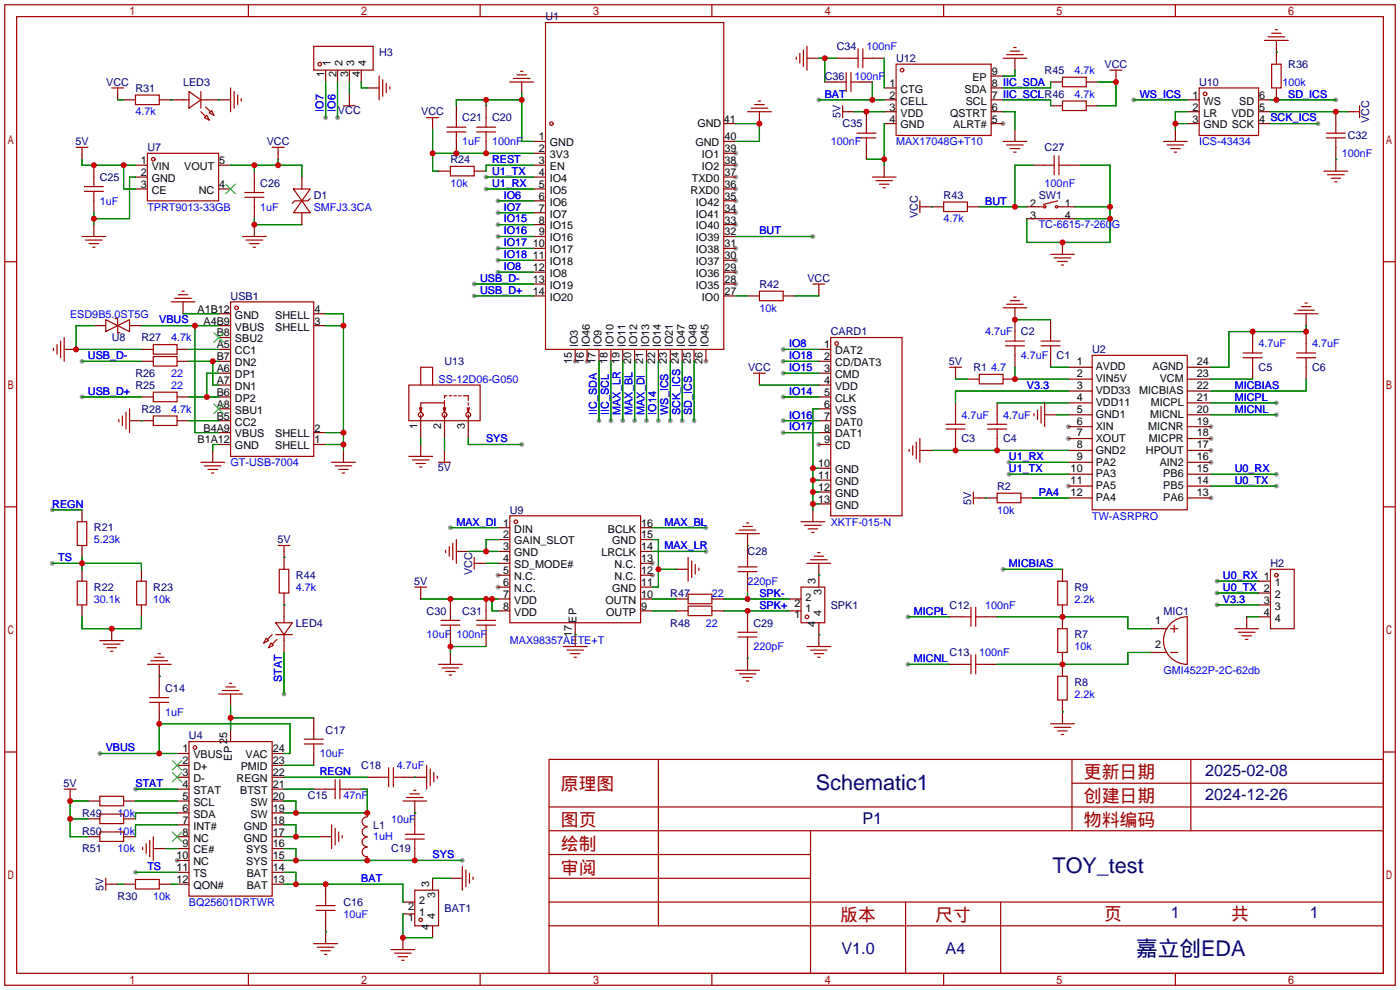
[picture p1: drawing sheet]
<svg xmlns="http://www.w3.org/2000/svg" width="299mm" height="212mm" viewBox="0 0 299 212" stroke-linecap="round" stroke-linejoin="round" font-family="sans-serif">
<defs><g id="words">
<g font-size="4.6" fill="#000080">
<text x="174.4" y="168.8">Schematic1</text>
<text x="224.9" y="186.6">TOY_test</text>
<text x="242.8" y="204.3">嘉立创EDA</text>
</g>
<g font-size="3.8" fill="#a00000">
<text x="231.6" y="166.4">更新日期</text>
<text x="119.9" y="168.9">原理图</text>
<text x="231.6" y="171.5">创建日期</text>
<text x="119.9" y="176.5">图页</text>
<text x="231.6" y="176.5">物料编码</text>
<text x="119.9" y="181.6">绘制</text>
<text x="119.9" y="186.7">审阅</text>
<text x="179.6" y="196.9">版本</text>
<text x="199.9" y="196.9">尺寸</text>
<text x="236" y="196.6">页</text>
<text x="263.1" y="196.6">共</text>
</g>
<g font-size="3.5" fill="#000080">
<text x="257.6" y="165.9">2025-02-08</text>
<text x="257.6" y="171">2024-12-26</text>
<text x="184.3" y="176">P1</text>
<text x="250.2" y="196.1">1</text>
<text x="280" y="196.1">1</text>
<text x="179.8" y="204">V1.0</text>
<text x="202.1" y="204">A4</text>
</g>
<g font-size="2.3" fill="#000080">
<text x="116.6" y="4.4">U1</text>
<text x="81" y="12">H3</text>
<text x="178.8" y="10.7">C34</text>
<text x="176.3" y="17.1">C36</text>
<text x="191.5" y="13.3">U12</text>
<text x="223.3" y="15.8">R45</text>
<text x="236.1" y="14.5">VCC</text>
<text x="275.3" y="14.5">R36</text>
<text x="22.7" y="18.3">VCC</text>
<text x="29" y="19.6">R31</text>
<text x="39.1" y="18.3">LED3</text>
<text x="256.3" y="18.3">U10</text>
<text x="72.2" y="24.5">VCC</text>
<text x="90" y="24.7">VCC</text>
<text x="98.8" y="26">C21</text>
<text x="105.2" y="26">C20</text>
<text x="179.6" y="25.3" transform="rotate(-90 179.6 25.3)">5V</text>
<text x="180.1" y="27.2">C35</text>
<text x="288" y="29.8">C32</text>
<text x="292.7" y="26.3" transform="rotate(-90 292.7 26.3)">VCC</text>
<text x="16.1" y="31">5V</text>
<text x="31.5" y="32.3">U7</text>
<text x="57" y="31">VCC</text>
<text x="96.3" y="34.8">R24</text>
<text x="223.3" y="32.3">C27</text>
<text x="21.3" y="38.7">C25</text>
<text x="55.6" y="39.9">C26</text>
<text x="67.1" y="42.5">D1</text>
<text x="196.1" y="46.6" transform="rotate(-90 196.1 46.6)">VCC</text>
<text x="201.7" y="42.5">R43</text>
<text x="222" y="42.5">SW1</text>
<text x="49.3" y="64.1">USB1</text>
<text x="162.3" y="61.5">R42</text>
<text x="172.6" y="60.2">VCC</text>
<text x="177.5" y="71.7">CARD1</text>
<text x="218.2" y="71.7">C2</text>
<text x="23.9" y="72.9">U8</text>
<text x="30.2" y="72.9">R27</text>
<text x="225.8" y="76.8">C1</text>
<text x="233.4" y="75.5">U2</text>
<text x="29" y="83.1">R25</text>
<text x="29" y="80.6">R26</text>
<text x="95" y="78">U13</text>
<text x="159.9" y="79.3">VCC</text>
<text x="202.8" y="78">5V</text>
<text x="208" y="79.3">R1</text>
<text x="269" y="79.3">C5</text>
<text x="280.4" y="79.3">C6</text>
<text x="30.2" y="88.2">R28</text>
<text x="205.5" y="94.5">C3</text>
<text x="214.4" y="94.5">C4</text>
<text x="93.6" y="100.7">5V</text>
<text x="207.6" y="107.8" transform="rotate(-90 207.6 107.8)">5V</text>
<text x="213.1" y="104.7">R2</text>
<text x="20.1" y="113.6">R21</text>
<text x="109" y="109.8">U9</text>
<text x="59.3" y="116.1">5V</text>
<text x="159.8" y="118.7">C28</text>
<text x="63.2" y="123.7">R44</text>
<text x="88.5" y="125">5V</text>
<text x="100.9" y="122.8" transform="rotate(-90 100.9 122.8)">VCC</text>
<text x="271.5" y="121.2">H2</text>
<text x="20.1" y="126.3">R22</text>
<text x="32.8" y="126.3">R23</text>
<text x="91.2" y="131.4">C30</text>
<text x="98.8" y="131.4">C31</text>
<text x="143.3" y="127.6">R47</text>
<text x="177.5" y="130.1">SPK1</text>
<text x="202.9" y="130.1">C12</text>
<text x="229.6" y="126.3">R9</text>
<text x="248.7" y="131.4">MIC1</text>
<text x="63.2" y="133.9">LED4</text>
<text x="143.3" y="133.9">R48</text>
<text x="161" y="133.9">C29</text>
<text x="229.6" y="136.4">R7</text>
<text x="202.9" y="140.3">C13</text>
<text x="35.3" y="147.9">C14</text>
<text x="229.6" y="146.6">R8</text>
<text x="40.4" y="158">U4</text>
<text x="69.6" y="156.8">C17</text>
<text x="77.2" y="164.4">C18</text>
<text x="13.6" y="168.2">5V</text>
<text x="65.8" y="170.7">C15</text>
<text x="17.5" y="174.5">R49</text>
<text x="17.5" y="178.4">R50</text>
<text x="79.8" y="177.1">L1</text>
<text x="17.5" y="182.2">R51</text>
<text x="83.6" y="182.2">C19</text>
<text x="22.1" y="190.4" transform="rotate(-90 22.1 190.4)">5V</text>
<text x="25.1" y="192.3">R30</text>
<text x="73.4" y="193.6">C16</text>
<text x="95" y="194.9">BAT1</text>
</g>
<g font-size="2.3" fill="#00f">
<text x="185.2" y="10.7">100nF</text>
<text x="182.6" y="17.1">100nF</text>
<text x="229.6" y="15.8">4.7k</text>
<text x="69.1" y="23.9" transform="rotate(-90 69.1 23.9)">IO7</text>
<text x="71.7" y="23.9" transform="rotate(-90 71.7 23.9)">IO6</text>
<text x="176.3" y="20.9">BAT</text>
<text x="229.6" y="20.9">4.7k</text>
<text x="243.6" y="20.9">WS_ICS</text>
<text x="274.1" y="18.3">100k</text>
<text x="275.3" y="20.9">SD_ICS</text>
<text x="29" y="24.7">4.7k</text>
<text x="98.8" y="31">1uF</text>
<text x="105.2" y="31">100nF</text>
<text x="105.2" y="34.8">REST</text>
<text x="177.5" y="31">100nF</text>
<text x="191.5" y="31">MAX17048G+T10</text>
<text x="256.3" y="31">ICS-43434</text>
<text x="286.8" y="33.6">100nF</text>
<text x="96.3" y="39.9">10k</text>
<text x="105.2" y="37.4">U1_TX</text>
<text x="105.2" y="39.9">U1_RX</text>
<text x="223.3" y="39.9">100nF</text>
<text x="21.3" y="43.7">1uF</text>
<text x="31.5" y="45">TPRT9013-33GB</text>
<text x="55.6" y="45">1uF</text>
<text x="67.1" y="45">SMFJ3.3CA</text>
<text x="107.7" y="42.5">IO6</text>
<text x="107.7" y="45">IO7</text>
<text x="107.7" y="47.5">IO15</text>
<text x="201.7" y="47.5">4.7k</text>
<text x="210.6" y="43.7">BUT</text>
<text x="107.7" y="50.1">IO16</text>
<text x="107.7" y="52.6">IO17</text>
<text x="162.3" y="50.1">BUT</text>
<text x="222" y="48.8">TC-6615-7-260G</text>
<text x="107.7" y="55.2">IO18</text>
<text x="107.7" y="57.7">IO8</text>
<text x="102.6" y="62.8">USB_D+</text>
<text x="102.6" y="60.2">USB_D-</text>
<text x="15" y="67.9">ESD9B5.0ST5G</text>
<text x="34" y="69.1">VBUS</text>
<text x="162.3" y="66.6">10k</text>
<text x="210.6" y="71.7">4.7uF</text>
<text x="18.8" y="76.8">USB_D-</text>
<text x="36.6" y="72.9">4.7k</text>
<text x="168.7" y="74.2">IO8</text>
<text x="168.7" y="76.8">IO18</text>
<text x="218.2" y="76.8">4.7uF</text>
<text x="269" y="74.2">4.7uF</text>
<text x="280.4" y="74.2">4.7uF</text>
<text x="36.6" y="83.1">22</text>
<text x="36.6" y="80.6">22</text>
<text x="93.7" y="81.8">SS-12D06-G050</text>
<text x="168.7" y="79.3">IO15</text>
<text x="211.8" y="79.3">4.7</text>
<text x="219.5" y="83.1">V3.3</text>
<text x="263.9" y="83.1">MICBIAS</text>
<text x="18.8" y="84.4">USB_D+</text>
<text x="36.6" y="88.2">4.7k</text>
<text x="127.6" y="88.6" transform="rotate(-90 127.6 88.6)">IIC_SDA</text>
<text x="130.1" y="88.6" transform="rotate(-90 130.1 88.6)">IIC_SCL</text>
<text x="132.6" y="88.6" transform="rotate(-90 132.6 88.6)">MAX_LR 19</text>
<text x="135.2" y="88.6" transform="rotate(-90 135.2 88.6)">MAX_BL</text>
<text x="137.7" y="88.6" transform="rotate(-90 137.7 88.6)">MAX_DI</text>
<text x="140.3" y="88.6" transform="rotate(-90 140.3 88.6)">IO14</text>
<text x="142.8" y="88.6" transform="rotate(-90 142.8 88.6)">WS_ICS</text>
<text x="145.3" y="88.6" transform="rotate(-90 145.3 88.6)">SCK_ICS 24</text>
<text x="147.9" y="88.6" transform="rotate(-90 147.9 88.6)">SD_ICS</text>
<text x="168.7" y="84.4">IO14</text>
<text x="168.7" y="89.5">IO16</text>
<text x="205.5" y="89.5">4.7uF</text>
<text x="214.4" y="89.5">4.7uF</text>
<text x="263.9" y="85.6">MICPL</text>
<text x="263.9" y="88.2">MICNL</text>
<text x="103.9" y="94.5">SYS</text>
<text x="168.7" y="92">IO17</text>
<text x="49.3" y="99.6">GT-USB-7004</text>
<text x="215.6" y="98.3">U1_RX</text>
<text x="215.6" y="100.9">U1_TX</text>
<text x="263.9" y="100.9">U0_RX</text>
<text x="222" y="106">PA4</text>
<text x="263.9" y="103.4">U0_TX</text>
<text x="11.2" y="108.5">REGN</text>
<text x="97.5" y="112.3">MAX_DI 1</text>
<text x="142" y="112.3">MAX_BL</text>
<text x="177.5" y="112.3">XKTF-015-N</text>
<text x="213.1" y="109.8">10k</text>
<text x="233.4" y="111">TW-ASRPRO</text>
<text x="12.4" y="119.9">TS</text>
<text x="20.1" y="116.1">5.23k</text>
<text x="142" y="117.4">MAX_LR</text>
<text x="159.8" y="125">220pF</text>
<text x="215.6" y="121.2">MICBIAS</text>
<text x="261.4" y="123.7">U0_RX 1</text>
<text x="20.1" y="128.8">30.1k</text>
<text x="32.8" y="128.8">10k</text>
<text x="63.2" y="126.3">4.7k</text>
<text x="152.1" y="127.6">22</text>
<text x="162.3" y="127.6">SPK-</text>
<text x="162.3" y="130.1">SPK+ 2</text>
<text x="195.3" y="131.4">MICPL</text>
<text x="210.6" y="130.1">100nF</text>
<text x="229.6" y="128.8">2.2k</text>
<text x="261.4" y="126.3">U0_TX 2</text>
<text x="261.4" y="128.8">V3.3</text>
<text x="91.2" y="136.4">10uF</text>
<text x="97.5" y="136.4">100nF</text>
<text x="109" y="137.7">MAX98357AETE+T</text>
<text x="150.9" y="133.9">22</text>
<text x="161" y="139">220pF</text>
<text x="195.3" y="141.5">MICNL</text>
<text x="209.3" y="140.3">100nF</text>
<text x="229.6" y="139">10k</text>
<text x="60.2" y="145.8" transform="rotate(-90 60.2 145.8)">STAT</text>
<text x="229.6" y="149.1">2.2k</text>
<text x="248.7" y="144.1">GMI4522P-2C-62db</text>
<text x="35.3" y="153">1uF</text>
<text x="22.6" y="160.6">VBUS</text>
<text x="68.3" y="161.8">10uF</text>
<text x="68.3" y="165.7">REGN</text>
<text x="84.8" y="164.4">4.7uF</text>
<text x="29" y="168.2">STAT</text>
<text x="73.4" y="170.7">47nF</text>
<text x="25.1" y="174.5">10k</text>
<text x="25.1" y="178.4">10k</text>
<text x="79.8" y="179.6">1uH</text>
<text x="83.6" y="175.8">10uF</text>
<text x="25.1" y="182.2">10k</text>
<text x="31.5" y="186">TS</text>
<text x="92.5" y="183.4">SYS</text>
<text x="77.2" y="188.5">BAT</text>
<text x="32.8" y="192.3">10k</text>
<text x="40.4" y="193.6">BQ25601DRTWR</text>
<text x="73.4" y="196.1">10uF</text>
</g>
<g font-size="2.3">
<text x="69.4" y="16.4" transform="rotate(-90 69.4 16.4)">1</text>
<text x="70.6" y="14" transform="rotate(-90 70.6 14)">1</text>
<text x="71.9" y="16.4" transform="rotate(-90 71.9 16.4)">2</text>
<text x="73.2" y="14" transform="rotate(-90 73.2 14)">2</text>
<text x="74.4" y="16.4" transform="rotate(-90 74.4 16.4)">3</text>
<text x="75.7" y="14" transform="rotate(-90 75.7 14)">3</text>
<text x="77" y="16.4" transform="rotate(-90 77 16.4)">4</text>
<text x="78.3" y="14" transform="rotate(-90 78.3 14)">4</text>
<text x="207.8" y="17.3">EP</text>
<text x="212" y="16">9</text>
<text x="190.1" y="18.6">1</text>
<text x="190.1" y="21.1">2</text>
<text x="190.1" y="23.6">3</text>
<text x="192.5" y="19.8">CTG</text>
<text x="192.5" y="22.4">CELL</text>
<text x="206.1" y="19.8">SDA</text>
<text x="206.4" y="22.4">SCL</text>
<text x="212" y="23.6">6</text>
<text x="212" y="21.1">7 IIC_SCLR46</text>
<text x="212" y="18.6">8 IIC_SDA</text>
<text x="254.9" y="21.1">1</text>
<text x="254.9" y="23.6">2</text>
<text x="257.2" y="22.4">WS</text>
<text x="264.8" y="22.4">SD</text>
<text x="269.1" y="23.6">5</text>
<text x="269.1" y="21.1">6</text>
<text x="115.2" y="30">1</text>
<text x="149" y="27.2">GND</text>
<text x="154.7" y="26.2">41</text>
<text x="154.8" y="30">40</text>
<text x="190.1" y="26.2">4</text>
<text x="192.5" y="24.9">VDD</text>
<text x="192.5" y="27.5">GND</text>
<text x="203.1" y="24.9">QSTRT</text>
<text x="203.7" y="27.5">ALRT#</text>
<text x="212" y="26.2">5</text>
<text x="254.9" y="26.2">3</text>
<text x="257.2" y="24.9">LR</text>
<text x="257.2" y="27.5">GND SCK</text>
<text x="263.2" y="24.9">VDD</text>
<text x="269.1" y="26.2">4 SCK_ICS</text>
<text x="30.1" y="35.1">1</text>
<text x="46.9" y="35.1">5</text>
<text x="115.2" y="32.5">2</text>
<text x="115.2" y="35.1">3</text>
<text x="117.5" y="31.3">GND</text>
<text x="117.5" y="33.8">3V3</text>
<text x="148.6" y="31.3">GND</text>
<text x="150" y="33.8">IO1</text>
<text x="154.8" y="35.1">38</text>
<text x="154.8" y="32.5">39</text>
<text x="30.1" y="40.2">3</text>
<text x="30.1" y="37.6">2</text>
<text x="32.4" y="41.4">CE</text>
<text x="32.4" y="38.9">GND</text>
<text x="32.4" y="36.3">VIN</text>
<text x="39.4" y="36.3">VOUT</text>
<text x="42.5" y="41.4">NC</text>
<text x="46.9" y="40.2">4</text>
<text x="115.2" y="37.6">4</text>
<text x="115.2" y="40.2">5</text>
<text x="117.5" y="36.3">EN</text>
<text x="117.5" y="38.9">IO4</text>
<text x="117.5" y="41.4">IO5</text>
<text x="147.6" y="41.4">RXD0</text>
<text x="147.8" y="38.9">TXD0</text>
<text x="150" y="36.3">IO2</text>
<text x="154.8" y="40.2">36</text>
<text x="154.8" y="37.6">37</text>
<text x="115.2" y="42.7">6</text>
<text x="115.2" y="45.2">7</text>
<text x="115.2" y="47.8">8</text>
<text x="117.5" y="44">IO6</text>
<text x="117.5" y="46.5">IO7</text>
<text x="148.7" y="46.5">IO41</text>
<text x="148.7" y="44">IO42</text>
<text x="154.8" y="47.8">33</text>
<text x="154.8" y="45.2">34</text>
<text x="154.8" y="42.7">35</text>
<text x="220.2" y="44.2">2</text>
<text x="220.2" y="46.8">3</text>
<text x="227.6" y="46.8">4</text>
<text x="227.6" y="44.2">1</text>
<text x="113.9" y="52.9">10</text>
<text x="115.2" y="50.3">9</text>
<text x="117.5" y="49">IO15</text>
<text x="117.5" y="51.6">IO16</text>
<text x="148.7" y="51.6">IO39</text>
<text x="148.7" y="49">IO40</text>
<text x="154.8" y="52.9">31</text>
<text x="154.8" y="50.3">32</text>
<text x="113.9" y="55.4">11</text>
<text x="113.9" y="57.9">12</text>
<text x="117.5" y="54.1">IO17</text>
<text x="117.5" y="56.7">IO18</text>
<text x="117.5" y="59.2">IO8</text>
<text x="148.7" y="59.2">IO36</text>
<text x="148.7" y="56.7">IO37</text>
<text x="148.7" y="54.1">IO38</text>
<text x="154.8" y="57.9">29</text>
<text x="154.8" y="55.4">30</text>
<text x="113.9" y="60.5">13</text>
<text x="113.9" y="63">14</text>
<text x="117.5" y="61.7">IO19</text>
<text x="117.5" y="64.3">IO20</text>
<text x="148.7" y="61.7">IO35</text>
<text x="150" y="64.3">IO0</text>
<text x="154.8" y="63">27</text>
<text x="154.8" y="60.5">28</text>
<text x="42.2" y="66.8">A1B12</text>
<text x="43.5" y="69.4">A4B9</text>
<text x="46.3" y="71.9">B8</text>
<text x="50.2" y="70.6">VBUS</text>
<text x="50.2" y="68.1">GND</text>
<text x="58.8" y="68.1">SHELL</text>
<text x="58.8" y="70.6">SHELL</text>
<text x="67.2" y="66.8">4</text>
<text x="67.2" y="69.4">3</text>
<text x="46.3" y="77">B7</text>
<text x="46.3" y="74.4">A5</text>
<text x="50.2" y="75.7">CC1</text>
<text x="50.2" y="73.2">SBU2</text>
<text x="122.2" y="77.9" transform="rotate(-90 122.2 77.9)">15</text>
<text x="123.5" y="74.2" transform="rotate(-90 123.5 74.2)">IO3</text>
<text x="124.8" y="77.9" transform="rotate(-90 124.8 77.9)">16</text>
<text x="126" y="74.2" transform="rotate(-90 126 74.2)">IO46</text>
<text x="127.3" y="77.9" transform="rotate(-90 127.3 77.9)">17</text>
<text x="128.6" y="74.2" transform="rotate(-90 128.6 74.2)">IO9</text>
<text x="129.8" y="77.9" transform="rotate(-90 129.8 77.9)">18</text>
<text x="131.1" y="74.2" transform="rotate(-90 131.1 74.2)">IO10</text>
<text x="133.6" y="74.2" transform="rotate(-90 133.6 74.2)">IO11</text>
<text x="134.9" y="77.9" transform="rotate(-90 134.9 77.9)">20</text>
<text x="136.2" y="74.2" transform="rotate(-90 136.2 74.2)">IO12</text>
<text x="137.5" y="77.9" transform="rotate(-90 137.5 77.9)">21</text>
<text x="138.7" y="74.2" transform="rotate(-90 138.7 74.2)">IO13</text>
<text x="140" y="77.9" transform="rotate(-90 140 77.9)">22</text>
<text x="141.3" y="74.2" transform="rotate(-90 141.3 74.2)">IO14</text>
<text x="142.5" y="77.9" transform="rotate(-90 142.5 77.9)">23</text>
<text x="143.8" y="74.2" transform="rotate(-90 143.8 74.2)">IO21</text>
<text x="146.3" y="74.2" transform="rotate(-90 146.3 74.2)">IO47</text>
<text x="147.6" y="77.9" transform="rotate(-90 147.6 77.9)">25</text>
<text x="148.9" y="74.2" transform="rotate(-90 148.9 74.2)">IO48</text>
<text x="150.2" y="77.9" transform="rotate(-90 150.2 77.9)">26</text>
<text x="151.4" y="74.2" transform="rotate(-90 151.4 74.2)">IO45</text>
<text x="176.1" y="74.4">1</text>
<text x="176.1" y="77">2</text>
<text x="178.5" y="75.7">DAT2</text>
<text x="46.3" y="82.1">A7</text>
<text x="46.3" y="79.5">A6</text>
<text x="50.2" y="83.3">DN1</text>
<text x="50.2" y="80.8">DP1</text>
<text x="50.2" y="78.3">DN2</text>
<text x="176.1" y="79.5">3</text>
<text x="176.1" y="82.1">4</text>
<text x="178.5" y="78.3">CD/DAT3</text>
<text x="178.5" y="80.8">CMD</text>
<text x="178.5" y="83.3">VDD</text>
<text x="230.1" y="78">1</text>
<text x="230.1" y="80.6">2</text>
<text x="230.1" y="83.1">3</text>
<text x="234.2" y="79.2">AVDD</text>
<text x="234.2" y="81.7">VIN5V</text>
<text x="246.3" y="79.2">AGND</text>
<text x="247.9" y="81.7">VCM</text>
<text x="255.8" y="83.1">22</text>
<text x="255.8" y="80.6">23</text>
<text x="255.8" y="78">24</text>
<text x="46.3" y="89.7">B5</text>
<text x="46.3" y="87.1">A8</text>
<text x="46.3" y="84.6">B6</text>
<text x="50.2" y="88.4">SBU1</text>
<text x="50.2" y="85.9">DP2</text>
<text x="176.1" y="84.6">5</text>
<text x="176.1" y="87.1">6</text>
<text x="176.1" y="89.7">7</text>
<text x="178.5" y="85.9">CLK</text>
<text x="178.5" y="88.4">VSS</text>
<text x="230.1" y="85.6">4</text>
<text x="230.1" y="88.2">5</text>
<text x="234.2" y="84.3">VDD33</text>
<text x="234.2" y="86.8">VDD11</text>
<text x="234.2" y="89.3">GND1</text>
<text x="243.5" y="84.3">MICBIAS</text>
<text x="245.8" y="89.3">MICNL</text>
<text x="245.9" y="86.8">MICPL</text>
<text x="255.8" y="88.2">20</text>
<text x="255.8" y="85.6">21</text>
<text x="42.2" y="94.8">B1A12</text>
<text x="43.5" y="92.2">B4A9</text>
<text x="50.2" y="93.5">VBUS</text>
<text x="50.2" y="91">CC2</text>
<text x="58.8" y="93.5">SHELL</text>
<text x="67.2" y="92.2">2</text>
<text x="67.2" y="94.8">1</text>
<text x="89.2" y="91.7" transform="rotate(-90 89.2 91.7)">1</text>
<text x="94.3" y="91.7" transform="rotate(-90 94.3 91.7)">2</text>
<text x="99.4" y="91.7" transform="rotate(-90 99.4 91.7)">3</text>
<text x="176.1" y="92.2">8</text>
<text x="176.1" y="94.8">9</text>
<text x="178.5" y="91">DAT0</text>
<text x="178.5" y="93.5">DAT1</text>
<text x="230.1" y="90.7">6</text>
<text x="230.1" y="93.3">7</text>
<text x="230.1" y="95.8">8</text>
<text x="234.2" y="91.9">XIN</text>
<text x="234.2" y="94.4">XOUT</text>
<text x="245.4" y="91.9">MICNR</text>
<text x="245.5" y="94.4">MICPR</text>
<text x="255.8" y="95.8">17</text>
<text x="255.8" y="93.3">18</text>
<text x="255.8" y="90.7">19</text>
<text x="50.2" y="96">GND</text>
<text x="58.8" y="96">SHELL</text>
<text x="174.9" y="99.8">10</text>
<text x="178.5" y="96">CD</text>
<text x="178.5" y="101.1">GND</text>
<text x="228.8" y="100.9">10</text>
<text x="230.1" y="98.3">9</text>
<text x="234.2" y="97">GND2</text>
<text x="234.2" y="99.5">PA2</text>
<text x="244.9" y="97">HPOUT</text>
<text x="247.9" y="99.5">AIN2</text>
<text x="255.8" y="100.9">15</text>
<text x="255.8" y="98.3">16</text>
<text x="174.9" y="102.4">11</text>
<text x="174.9" y="104.9">12</text>
<text x="174.9" y="107.5">13</text>
<text x="178.5" y="103.7">GND</text>
<text x="178.5" y="106.2">GND</text>
<text x="228.8" y="103.4">11</text>
<text x="228.8" y="106">12</text>
<text x="234.2" y="102">PA3</text>
<text x="234.2" y="104.6">PA5</text>
<text x="234.2" y="107.1">PA4</text>
<text x="248.6" y="107.1">PA6</text>
<text x="248.6" y="104.6">PB5</text>
<text x="248.6" y="102">PB6</text>
<text x="255.8" y="106">13</text>
<text x="255.8" y="103.4">14</text>
<text x="109.9" y="113.8">DIN</text>
<text x="129.9" y="113.8">BCLK</text>
<text x="137" y="112.5">16</text>
<text x="178.5" y="108.7">GND</text>
<text x="107.6" y="115.1">2</text>
<text x="107.6" y="117.6">3</text>
<text x="109.9" y="116.4">GAIN_SLOT</text>
<text x="109.9" y="118.9">GND</text>
<text x="128.5" y="118.9">LRCLK</text>
<text x="130.8" y="116.4">GND</text>
<text x="137" y="117.6">14</text>
<text x="137" y="115.1">15</text>
<text x="107.6" y="120.2">4</text>
<text x="107.6" y="122.7">5</text>
<text x="107.6" y="125.2">6</text>
<text x="109.9" y="121.4">SD_MODE#</text>
<text x="109.9" y="124">N.C.</text>
<text x="131.3" y="124">N.C.</text>
<text x="131.3" y="121.4">N.C.</text>
<text x="137" y="125.2">11</text>
<text x="137" y="122.7">12</text>
<text x="137" y="120.2">13</text>
<text x="174.3" y="124.9" transform="rotate(-90 174.3 124.9)">3</text>
<text x="272.5" y="125.2">1</text>
<text x="107.6" y="127.8">7</text>
<text x="107.6" y="130.3">8</text>
<text x="109.9" y="126.5">N.C.</text>
<text x="109.9" y="129.1">VDD</text>
<text x="109.9" y="131.6">VDD</text>
<text x="129.4" y="129.1">OUTN</text>
<text x="129.6" y="131.6">OUTP</text>
<text x="130.8" y="126.5">GND</text>
<text x="137" y="130.3">9</text>
<text x="137" y="127.8">10</text>
<text x="172.1" y="130.9">1</text>
<text x="172.1" y="128.4">2</text>
<text x="175.6" y="131.7" transform="rotate(-90 175.6 131.7)">4</text>
<text x="175.6" y="127.2" transform="rotate(-90 175.6 127.2)">3</text>
<text x="270.1" y="129.1">3</text>
<text x="270.1" y="131.6">4</text>
<text x="272.5" y="127.8">2</text>
<text x="272.5" y="130.3">3</text>
<text x="122.2" y="136.2" transform="rotate(-90 122.2 136.2)">17</text>
<text x="123.2" y="133.1" transform="rotate(-90 123.2 133.1)">EP</text>
<text x="169.8" y="132.2">1</text>
<text x="174.3" y="134" transform="rotate(-90 174.3 134)">4</text>
<text x="246.9" y="133.4">1</text>
<text x="272.5" y="132.9">4</text>
<text x="246.9" y="138.5">2</text>
<text x="39" y="160.8">1</text>
<text x="48.6" y="159" transform="rotate(-90 48.6 159)">25</text>
<text x="58.3" y="160.8">24</text>
<text x="39" y="163.3">2</text>
<text x="39" y="165.9">3</text>
<text x="41.3" y="162.1">VBUS</text>
<text x="41.3" y="164.6">D+</text>
<text x="41.3" y="167.2">D-</text>
<text x="49.6" y="162.6" transform="rotate(-90 49.6 162.6)">EP</text>
<text x="50.6" y="167.2">REGN</text>
<text x="51.5" y="164.6">PMID</text>
<text x="52.5" y="162.1">VAC</text>
<text x="58.3" y="165.9">22</text>
<text x="58.3" y="163.3">23</text>
<text x="39" y="168.4">4</text>
<text x="39" y="171">5</text>
<text x="39" y="173.5">6</text>
<text x="41.3" y="169.7">STAT</text>
<text x="41.3" y="172.2">SCL</text>
<text x="51.3" y="169.7">BTST</text>
<text x="53.5" y="172.2">SW</text>
<text x="58.3" y="173.5">19</text>
<text x="58.3" y="171">20</text>
<text x="58.3" y="168.4">21</text>
<text x="39" y="176">7</text>
<text x="39" y="178.6">8</text>
<text x="41.3" y="174.8">SDA</text>
<text x="41.3" y="177.3">INT#</text>
<text x="41.3" y="179.9">NC</text>
<text x="52.1" y="179.9">GND</text>
<text x="52.1" y="177.3">GND</text>
<text x="53.5" y="174.8">SW</text>
<text x="58.3" y="178.6">17</text>
<text x="58.3" y="176">18</text>
<text x="37.7" y="183.7">10</text>
<text x="39" y="181.1">9</text>
<text x="41.3" y="182.4">CE#</text>
<text x="41.3" y="184.9">NC</text>
<text x="52.6" y="184.9">SYS</text>
<text x="52.6" y="182.4">SYS</text>
<text x="58.3" y="183.7">15</text>
<text x="58.3" y="181.1">16</text>
<text x="37.7" y="186.2">11</text>
<text x="37.7" y="188.7">12</text>
<text x="41.3" y="187.5">TS</text>
<text x="41.3" y="190">QON#</text>
<text x="52.7" y="190">BAT</text>
<text x="52.7" y="187.5">BAT</text>
<text x="58.3" y="188.7">13</text>
<text x="58.3" y="186.2">14</text>
<text x="91.7" y="189.6" transform="rotate(-90 91.7 189.6)">3</text>
<text x="93" y="192" transform="rotate(-90 93 192)">3</text>
<text x="87.2" y="196.9">1</text>
<text x="87.2" y="194.4">2</text>
<text x="89.6" y="195.7">1</text>
<text x="89.6" y="193.1">2</text>
<text x="93" y="196.4" transform="rotate(-90 93 196.4)">4</text>
<text x="91.7" y="198.8" transform="rotate(-90 91.7 198.8)">4</text>
</g>
</g></defs>
<g fill="#999">
<circle cx="122.9" cy="77.2" r=".51"/>
<circle cx="125.5" cy="77.2" r=".51"/>
<circle cx="150.9" cy="77.2" r=".51"/>
<circle cx="157.2" cy="60.7" r=".51"/>
<circle cx="157.2" cy="58.2" r=".51"/>
<circle cx="157.2" cy="55.6" r=".51"/>
<circle cx="157.2" cy="53.1" r=".51"/>
<circle cx="157.2" cy="48" r=".51"/>
<circle cx="157.2" cy="45.5" r=".51"/>
<circle cx="157.2" cy="42.9" r=".51"/>
<circle cx="157.2" cy="40.4" r=".51"/>
<circle cx="157.2" cy="37.8" r=".51"/>
<circle cx="157.2" cy="35.3" r=".51"/>
<circle cx="157.2" cy="32.8" r=".51"/>
<circle cx="228.3" cy="91.2" r=".51"/>
<circle cx="228.3" cy="93.7" r=".51"/>
<circle cx="228.3" cy="103.9" r=".51"/>
<circle cx="258.8" cy="106.4" r=".51"/>
<circle cx="258.8" cy="98.8" r=".51"/>
<circle cx="258.8" cy="96.3" r=".51"/>
<circle cx="258.8" cy="93.7" r=".51"/>
<circle cx="258.8" cy="91.2" r=".51"/>
<circle cx="106.4" cy="122.9" r=".51"/>
<circle cx="106.4" cy="125.5" r=".51"/>
<circle cx="139.4" cy="122.9" r=".51"/>
<circle cx="139.4" cy="120.4" r=".51"/>
<circle cx="37.8" cy="183.9" r=".51"/>
<circle cx="214.4" cy="26.4" r=".51"/>
<circle cx="175" cy="95" r=".51"/>
<circle cx="101.3" cy="63.2" r=".51"/>
<circle cx="101.3" cy="60.7" r=".51"/>
<circle cx="133.1" cy="89.9" r=".51"/>
<circle cx="135.6" cy="89.9" r=".51"/>
<circle cx="138.2" cy="89.9" r=".51"/>
<circle cx="173.7" cy="50.5" r=".51"/>
<circle cx="103.9" cy="37.8" r=".51"/>
<circle cx="106.4" cy="42.9" r=".51"/>
<circle cx="106.4" cy="45.5" r=".51"/>
<circle cx="103.9" cy="40.4" r=".51"/>
<circle cx="285.5" cy="21.3" r=".51"/>
<circle cx="281.7" cy="26.4" r=".51"/>
<circle cx="242.3" cy="21.3" r=".51"/>
<circle cx="272.8" cy="86.1" r=".51"/>
<circle cx="272.8" cy="88.6" r=".51"/>
<circle cx="272.8" cy="101.3" r=".51"/>
<circle cx="272.8" cy="103.9" r=".51"/>
<circle cx="215.6" cy="98.8" r=".51"/>
<circle cx="215.6" cy="101.3" r=".51"/>
<circle cx="260.1" cy="124.2" r=".51"/>
<circle cx="260.1" cy="126.7" r=".51"/>
<circle cx="260.1" cy="129.3" r=".51"/>
<circle cx="194.1" cy="142" r=".51"/>
<circle cx="194.1" cy="131.8" r=".51"/>
<circle cx="214.4" cy="121.7" r=".51"/>
<circle cx="96.3" cy="112.8" r=".51"/>
<circle cx="150.9" cy="112.8" r=".51"/>
<circle cx="150.9" cy="117.9" r=".51"/>
<circle cx="21.3" cy="161" r=".51"/>
<circle cx="98.8" cy="183.9" r=".51"/>
<circle cx="29" cy="168.7" r=".51"/>
<circle cx="29" cy="186.4" r=".51"/>
<circle cx="11.2" cy="109" r=".51"/>
<circle cx="11.2" cy="120.4" r=".51"/>
<circle cx="69.6" cy="25.1" r=".51"/>
<circle cx="72.1" cy="25.1" r=".51"/>
<circle cx="106.4" cy="50.5" r=".51"/>
<circle cx="128" cy="89.9" r=".51"/>
<circle cx="130.6" cy="89.9" r=".51"/>
<circle cx="148.3" cy="89.9" r=".51"/>
<circle cx="145.8" cy="89.9" r=".51"/>
<circle cx="17.5" cy="77.2" r=".51"/>
<circle cx="17.5" cy="84.8" r=".51"/>
<circle cx="175" cy="21.3" r=".51"/>
<circle cx="167.4" cy="74.7" r=".51"/>
<circle cx="167.4" cy="77.2" r=".51"/>
<circle cx="167.4" cy="79.8" r=".51"/>
<circle cx="167.4" cy="84.8" r=".51"/>
<circle cx="167.4" cy="89.9" r=".51"/>
<circle cx="167.4" cy="92.5" r=".51"/>
<circle cx="106.4" cy="48" r=".51"/>
<circle cx="143.3" cy="89.9" r=".51"/>
<circle cx="140.7" cy="89.9" r=".51"/>
<circle cx="106.4" cy="53.1" r=".51"/>
<circle cx="106.4" cy="55.6" r=".51"/>
<circle cx="106.4" cy="58.2" r=".51"/>
<circle cx="60.7" cy="148.3" r=".51"/>
<circle cx="111.5" cy="95" r=".51"/>
</g>
<g fill="none" stroke="#a10000" stroke-width=".25">
<path d="M1 1h297.2v209.6h-297.2zM3.6 3.6h292.1v204.4h-292.1zM23.9 18.8h2.5M25.1 18.8v1.3M40.4 19.6l2.5 1.7-2.5 1.8zM42.9 19.6v3.5M49.3 18.8v5.1M50 19.6v3.5M53.1 1v2.6M67.1 9.9h12.7v5.1h-12.7zM81 16.3v5M81.8 17v3.6"/>
<path d="M82.5 17.8v2M83.3 18.5v.6M102.6 1v2.6M109 17.5h5M109.7 16.8h3.6M110.5 16h2M111.3 15.2h.5M116.6 4.8h38.1v69.9h-38.1zM152.1 1v2.6M170.2 12.2v.5M170.9 11.4v2.1M171.7 10.7v3.5"/>
<path d="M172.5 9.9v5.1M178.8 17.5h2M180.8 15.5v4.1M181.4 12.4h2M181.9 17.5h2M181.9 15.5v4.1M183.4 10.4v4.1M184.4 12.4h2M184.4 10.4v4.1M191.5 13.7h20.3v15.3h-20.3zM201.7 1v2.6M214.4 12.4h5.1"/>
<path d="M215.1 11.7h3.6M215.9 10.9h2M216.7 10.2h.5M227.1 16.5h5.1v2h-5.1zM237.2 15h2.6M238.5 15v1.3M251.2 1v2.6M256.3 18.8h12.7v10.2h-12.7zM270.3 8.6h5M271 7.9h3.6M271.8 13.7h2v5.1h-2zM271.8 7.1h2"/>
<path d="M272.5 6.3h.5M16.3 31.5h2.5M17.5 31.5v1.3M18 39.9h4.1M20.1 37.8v2.1M29 20.3h5v2.1h-5zM31.5 32.8h15.2v10.1h-15.2zM39.1 21.3h1.3M42.9 23.9l1 1M42.9 21.3h1.3M43.7 25.1l.5-.5 .5 1.1zM43.9 22.9l1.1 1"/>
<path d="M44.7 24.1l.5-.5 .5 1zM50.8 20.3v2.1M51.6 21.1v.5M54.4 39.1v2M58.2 31.5h2.5M59.4 31.5v1.3M73.4 22.6h2.5M74.7 21.3v1.3M91.2 25.1h2.5M92.5 25.1v1.3M95.5 28.2h4.1M95.5 27.2h4.1"/>
<path d="M96.3 35.6h5v2h-5zM97.5 25.1v2.1M97.5 28.2v2M101.9 28.2h4M101.9 27.2h4M103.9 25.1v2.1M103.9 28.2v2M159.8 23.9h5M160.5 23.1h3.6M161.3 22.4h2M162.1 21.6h.5M180.1 23.9h1.3"/>
<path d="M180.1 22.6v2.5M183.1 28.4h4.1M183.1 29.5h4.1M185.2 26.4v2M185.2 29.5v2M186.4 37.8h5.1M187.2 38.6h3.6M188 39.4h2M214.4 30.2h5.1M215.1 31h3.6M215.9 31.8h2M216.7 32.5h.5"/>
<path d="M223.3 35.3h2M225.3 33.3v4M226.3 33.3v4M226.3 35.3h2M227.1 21.6h5.1v2h-5.1zM248.7 30.2h5M249.4 31h3.6M250.2 31.8h2M251 32.5h.5M283 36.6h5M283.5 28.4h4M283.5 29.5h4"/>
<path d="M283.7 37.3h3.6M284.5 38.1h2M285.2 38.9h.6M285.5 26.4v2M285.5 29.5v2M289.3 23.9h1.3M290.6 22.6v2.5M1 55.9h2.6M17.5 50.5h5.1M18 40.9h4.1M18.3 51.3h3.5M19 52.1h2.1"/>
<path d="M19.8 52.8h.5M20.1 40.9v2M51.8 50.5h5.1M52.3 42.2h4.1M52.3 41.1h4.1M52.6 51.3h3.5M53.3 52.1h2.1M54.1 52.8h.5M54.4 42.2v2M62.7 40.4h3.6l-1.8 2.5zM64.5 42.9l1.8 2.6h-3.6zM66.3 42.4l-.5 .5h-2.8l-.5 .5"/>
<path d="M188.7 40.1h.5M196.6 42.9v2.6M196.6 44.2h1.3M201.7 43.2h5.1v2h-5.1zM222 44.2h1M222 46.7h5.1M224.5 54.4h5.1M225.3 55.1h3.6M226.1 55.9h2M226.1 44.2h1M226.1 42.9l-3.1 .8M226.8 56.6h.5"/>
<path d="M295.7 55.9h2.5M11.4 74.4v.5M12.2 73.7v2M13 72.9v3.6M13.7 72.1v5.1M22.6 68.3l2.5 1.3-2.5 1.3zM24.6 68.1h.5v3h.6M25.1 69.6l2.6-1.3v2.6zM32.8 76.2h5v2h-5zM32.8 73.7h5v2h-5zM36.6 64.5h5.1M37.3 63.8h3.6"/>
<path d="M38.1 63h2M38.9 62.2h.5M49.3 64.5h17.8v33h-17.8zM161 79.8h2.6M162.3 62.2h5.1v2.1h-5.1zM162.3 79.8v1.2M173.7 60.7h2.6M175 60.7v1.3M177.5 72.1h15.3v38.1h-15.3zM202.9 78.5h2.6M204.2 78.5v1.3M214.4 65.8h5.1"/>
<path d="M214.9 73.9h4M214.9 72.9h4M215.1 65h3.6M215.9 64.3h2M216.7 63.5h.5M216.9 70.9v2M216.9 73.9v2M222.5 73.9h4.1M222.5 72.9h4.1M224.5 70.9v2M224.5 73.9v2M233.4 75.9h20.3v33.1h-20.3z"/>
<path d="M265.7 76.5h4M265.7 75.4h4M267.7 73.4v2M267.7 76.5v2M276.6 67.1h5.1M277.1 76.5h4.1M277.1 75.4h4.1M277.4 66.3h3.5M278.1 65.5h2.1M278.9 64.8h.5M279.1 73.4v2M279.1 76.5v2"/>
<path d="M25.4 89.7v.5M26.2 88.9v2M26.9 88.1v3.6M27.7 87.4v5.1M32.8 83.8h5v2.1h-5zM32.8 88.9h5v2h-5zM42.9 98.8h5.1M43.7 99.6h3.5M70.9 98.8h5M71.6 99.6h3.6M87.4 82.3h15.2v7.6h-15.2zM87.4 97.5h5.1"/>
<path d="M88.1 98.3h3.6M88.9 99.1h2M89.7 87.1l.2 1M89.7 99.8h.5M89.9 82.3v-3.8h2.6v3.8M89.9 88.1v-2h5.1v2M90.2 87.1l-.3 1M93.7 98.8h2.6M94.7 87.1l.3 1M95 85.6v.5M95 97.5v1.3M95.2 87.1l-.2 1"/>
<path d="M95.5 84.6h-.5v.5M96 84.6h.5M97 84.6h.5M98 84.6h.6M99.1 84.6h1v1M99.8 87.1l.3 1 .2-1M100.1 86.1v.5M100.1 87.1v.5M194.3 96v.5M195.1 95.2v2.1M195.8 94.5v3.5M196.6 93.7v5.1"/>
<path d="M202.2 91.7h4M202.2 90.7h4M204.2 88.6v2.1M204.2 91.7v2M209.3 80h5.1v2h-5.1zM211.1 91.7h4M211.1 90.7h4M213.1 88.6v2.1M213.1 91.7v2M221 88.4v.5M221.7 87.6v2.1M222.5 86.9v3.5"/>
<path d="M223.3 86.1v5.1M1 108.3h2.6M16.5 111.5h2v5.1h-2zM44.4 100.3h2.1M45.2 101.1h.5M59.4 116.6h2.6M60.7 116.6v1.3M72.4 100.3h2M73.2 101.1h.5M95.2 117.6v.5M96 116.8v2.1M96.8 116.1v3.5"/>
<path d="M97.5 115.3v5.1M101.3 119.1v2.6M109 110.2h27.9v22.9h-27.9zM147.1 119.1v5.1M147.8 119.9v3.5M157.2 114h5.1M158 113.3h3.5M158.7 112.5h2.1M159.5 111.8h.5M159.8 119.1v2.1M171.2 111.5h5.1M172 112.3h3.5"/>
<path d="M172.7 113h2.1M173.2 119.6h3.6M173.5 113.8h.5M174 118.9h2M174.8 118.1h.5M208 105.2v2.5M208 106.4h1.3M213.1 105.4h5.1v2h-5.1zM295.7 108.3h2.5M16.5 124.2h2v5.1h-2zM21.3 136.9h5.1M22.1 137.7h3.6"/>
<path d="M22.9 138.4h2M23.6 139.2h.5M29.2 124.2h2v5.1h-2zM33.8 139.7h.5M56.9 136.4l.5 .5-1 .5zM57.9 137.4l.5 .5-1 .5zM58.2 135.6l-1.1 1.1M58.9 133.1h3.6l-1.8 2.5zM58.9 135.6h3.6M59.2 136.7l-1 1M59.7 121.7h2v5h-2zM60.7 131.8v1.3"/>
<path d="M60.7 135.6v1.3M88.6 125.5h2.6M89.9 125.5v1.2M94.2 132.6h4.1M94.2 133.6h4.1M96.3 130.6v2M96.3 133.6v2M101.3 120.4h1.3M101.9 132.6h4M101.9 133.6h4M103.9 130.6v2M103.9 133.6v2"/>
<path d="M120.4 138.2h5.1M121.2 138.9h3.5M121.9 139.7h2.1M147.1 127h5v2h-5zM147.1 129.5h5v2.1h-5zM148.6 120.6v2.1M149.4 121.4v.5M157.7 135.1h4.1M157.7 121.2h4.1M157.7 122.2h4.1M157.7 136.1h4.1M159.8 122.2v2"/>
<path d="M159.8 133.1v2M159.8 136.1v2.1M171.2 125.5h5.1v7.6h-5.1zM172.5 120.4h5M172.5 138.2h5M173.2 138.9h3.6M174 139.7h2M205.5 131.8h2M207.5 129.8v4.1M207.5 140v4M208.5 129.8v4.1M208.5 140v4"/>
<path d="M208.5 131.8h2.1M226.1 124.2h2v5.1h-2zM226.1 134.4h2v5h-2zM248.7 139.4h.7M248.7 134.4h.7M249.9 133.6a5.1 5.1 0 0 1 3.8-1.8v10.2a5.1 5.1 0 0 1-4.6-3 5.1 5.1 0 0 1 .8-5.4zM250.2 139.4h1.5M250.2 134.4h1.5M251 133.6v1.5M263.9 134.4h5.1M264.7 135.1h3.5M265.4 135.9h2.1"/>
<path d="M266.2 136.7h.5M271.5 121.7h5.1v12.7h-5.1zM31.5 142h5.1M32 149.1h4.1M32 150.1h4.1M32.3 141.2h3.5M33 140.5h2.1M34 147.1v2M34 150.1v2M40.4 158.5h17.8v33h-17.8zM46.7 148.3h5.1M47.5 147.6h3.6"/>
<path d="M48.3 146.8h2M49 146.1h.5M65 158h4.1M65 159h4.1M67.1 156v2M67.1 159v2M93.7 142h5.1M94.5 142.7h3.5M95.2 143.5h2.1M96 144.3h.5M122.7 140.5h.5M157.2 143.3h5.1"/>
<path d="M158 144h3.5M158.7 144.8h2.1M159.5 145.5h.5M174.8 140.5h.5M205.5 142h2M208.5 142h2.1M224.5 154.7h5.1M225.3 155.4h3.6M226.1 144.5h2v5.1h-2zM226.1 156.2h2M226.8 157h.5M1 160.7h2.6"/>
<path d="M13.7 168.7h2.6M15 168.7v1.2M21.3 170.2h5.1v2h-5.1zM21.3 174h5.1v2h-5.1zM21.3 177.8h5.1v2h-5.1zM32 179.6v3.5M32.8 178.8v5.1M69.6 168.7h2M70.9 176.3v5.1M71.6 166.6v4.1M71.6 177v3.6M72.4 177.8v2"/>
<path d="M72.6 168.7h2.1M72.6 166.6v4.1M73.2 178.6v.5M78.5 176.8a1.01 1.01 0 0 0-1.1 1 1.01 1.01 0 0 0 1.1 1M78.5 178.9a1.01 1.01 0 0 0-1.1 1 1.01 1.01 0 0 0 1.1 1M78.5 174.6a1.01 1.01 0 0 0-1.1 1 1.01 1.01 0 0 0 1.1 1M81 166.1h2.1M83.1 164.1v4M84.1 164.1v4M84.1 166.1h2M86.1 171.2h5.1M86.6 179.3h4.1"/>
<path d="M86.6 178.3h4.1M86.9 170.4h3.5M87.6 169.7h2.1M88.4 168.9h.5M88.6 176.3v2M88.6 179.3v2.1M91.2 163.6v5.1M91.9 164.3v3.6M92.7 165.1v2M93.5 165.9v.5M117.3 162.3h178.4v45.7h-178.4zM117.3 177.5h178.4"/>
<path d="M117.3 172.5h178.4M140.7 162.3v35.6M173.2 177.5v30.5M229.1 162.3v15.2M229.1 167.4h66.6M254.5 162.3v15.2M295.7 160.7h2.5M22.6 187.7v2.5M22.6 189h1.3M29 188h5v2h-5zM30.5 181.1v.5M31.2 180.3v2.1"/>
<path d="M67.6 194.6h4M67.6 193.5h4M69.6 191.5v2M69.6 194.6v2M78.5 181.1a1.01 1.01 0 0 0-1.1 1 1.01 1.01 0 0 0 1.1 1M88.6 190.2h5.1v7.7h-5.1zM98.8 185.2v5M99.6 185.9v3.6M100.3 186.7v2M101.1 187.5v.5M117.3 182.6h55.9M117.3 197.9h178.4"/>
<path d="M117.3 192.8h178.4M117.3 187.7h55.9M193.5 192.8v15.2M213.9 192.8v15.2M53.1 208v2.6M67.1 201.7h5M67.8 202.4h3.6M68.6 203.2h2M69.3 204h.5M83.6 202.9h5M84.3 203.7h3.6M85.1 204.5h2"/>
<path d="M85.9 205.2h.5M102.6 208v2.6M152.1 208v2.6M201.7 208v2.6M251.2 208v2.6"/>
<circle cx="68.3" cy="13.7" r=".38"/>
<circle cx="192.8" cy="15" r=".38"/>
<circle cx="32.8" cy="34" r=".38"/>
<circle cx="117.9" cy="26.4" r=".38"/>
<circle cx="257.6" cy="20.1" r=".38"/>
<circle cx="223.3" cy="44.2" r=".25"/>
<circle cx="225.8" cy="44.2" r=".25"/>
<circle cx="50.5" cy="65.8" r=".38"/>
<circle cx="178.8" cy="73.4" r=".38"/>
<circle cx="89.9" cy="88.6" r=".51"/>
<circle cx="95" cy="88.6" r=".51"/>
<circle cx="100.1" cy="88.6" r=".51"/>
<circle cx="110.2" cy="111.5" r=".38"/>
<circle cx="172.5" cy="131.8" r=".38"/>
<circle cx="272.8" cy="122.9" r=".38"/>
<circle cx="41.7" cy="159.8" r=".38"/>
<circle cx="89.9" cy="196.6" r=".38"/>
</g>
<g fill="none" stroke="#870000" stroke-width=".25">
<path d="M69.6 15v2.5M72.1 15v2.5M74.7 15v2.5M77.2 15v2.5M78.5 18.8h2.5M111.5 17.5v2.6M172.5 12.4h2.5M176.3 17.5h2.5M178.8 12.4h2.6M183.9 17.5h2.5M186.4 12.4h2.6M189 18.8h2.5"/>
<path d="M211.8 18.8h2.6M211.8 16.3h2.6M216.9 12.4v2.6M224.5 17.5h2.6M232.2 17.5h2.5M238.5 16.3v1.2M272.8 8.6v5.1M272.8 18.8v2.5M17.5 32.8v1.2M20.1 35.3v2.5M25.1 20.1v1.2M26.4 21.3h2.6"/>
<path d="M29 35.3h2.5M29 37.8h2.5M34 21.3h5.1M44.2 21.3h5.1M46.7 35.3h2.6M54.4 36.6v2.5M59.4 32.8v1.2M64.5 37.8v2.6M74.7 20.1v1.2M92.5 26.4v1.3M93.7 36.6h2.6M97.5 22.6v2.5"/>
<path d="M97.5 30.2v2.6M101.3 36.6h2.6M103.9 22.6v2.5M103.9 30.2v2.6M114 30.2h2.6M114 32.8h2.6M114 35.3h2.6M114 37.8h2.6M154.7 30.2h2.5M154.7 32.8h2.5M154.7 35.3h2.5M154.7 37.8h2.5"/>
<path d="M154.7 26.4h2.5M162.3 23.9v2.5M181.4 23.9h1.2M185.2 23.9v2.5M185.2 31.5v2.5M189 26.4h2.5M189 21.3h2.5M189 23.9h2.5M189 35.3v2.5M211.8 26.4h2.6M211.8 21.3h2.6M211.8 23.9h2.6"/>
<path d="M216.9 27.7v2.5M220.7 35.3h2.6M224.5 22.6h2.6M228.3 35.3h2.6M232.2 22.6h2.5M251.2 27.7v2.5M253.7 26.4h2.6M253.7 21.3h2.6M253.7 23.9h2.6M269 26.4h2.5M269 21.3h2.5M269 23.9h2.5"/>
<path d="M285.5 23.9v2.5M285.5 31.5v5.1M288 23.9h1.3M20.1 42.9v2.6M20.1 48v2.5M29 40.4h2.5M46.7 40.4h2.6M54.4 44.2v2.5M54.4 48v2.5M64.5 45.5v2.5M114 40.4h2.6M114 42.9h2.6"/>
<path d="M114 45.5h2.6M114 48h2.6M114 50.5h2.6M114 53.1h2.6M114 55.6h2.6M114 58.2h2.6M154.7 40.4h2.5M154.7 42.9h2.5M154.7 45.5h2.5M154.7 48h2.5M154.7 50.5h2.5M154.7 53.1h2.5"/>
<path d="M154.7 55.6h2.5M154.7 58.2h2.5M197.9 44.2h3.8M206.8 44.2h2.5M219.5 44.2h2.5M219.5 46.7h2.5M227.1 51.8v2.6M227.1 44.2h2.5M227.1 46.7h2.5M13.7 74.7h2.6M20.1 69.6h2.5M27.7 69.6h2.5"/>
<path d="M30.2 77.2h2.6M30.2 74.7h2.6M37.8 77.2h2.6M37.8 74.7h2.6M39.1 64.5v2.6M46.7 67.1h2.6M46.7 69.6h2.6M46.7 79.8h2.6M46.7 77.2h2.6M46.7 74.7h2.6M46.7 72.1h2.6M67.1 67.1h2.5"/>
<path d="M67.1 69.6h2.5M114 60.7h2.6M114 63.2h2.6M122.9 74.7v2.5M125.5 74.7v2.5M128 74.7v2.5M130.6 74.7v2.5M133.1 74.7v2.5M135.6 74.7v2.5M138.2 74.7v2.5M140.7 74.7v2.5M143.3 74.7v2.5"/>
<path d="M145.8 74.7v2.5M148.3 74.7v2.5M150.9 74.7v2.5M154.7 60.7h2.5M154.7 63.2h2.5M159.8 63.2h2.5M167.4 63.2h2.5M175 62v1.2M175 79.8h2.5M175 77.2h2.5M175 74.7h2.5M204.2 79.8v1.2"/>
<path d="M216.9 65.8v5.1M216.9 75.9v2.6M224.5 68.3v2.6M224.5 75.9v2.6M228.3 78.5h5.1M253.7 78.5h5.1M267.7 70.9v2.5M267.7 78.5v2.5M279.1 67.1v2.5M279.1 70.9v2.5M279.1 78.5v2.5M27.7 89.9h5.1"/>
<path d="M30.2 84.8h2.6M37.8 89.9h2.6M37.8 84.8h2.6M45.5 96.3v2.5M46.7 92.5h2.6M46.7 95h2.6M46.7 89.9h2.6M46.7 87.4h2.6M46.7 84.8h2.6M46.7 82.3h2.6M67.1 92.5h2.5M67.1 95h2.5"/>
<path d="M73.4 96.3v2.5M89.9 88.6v5.1M89.9 95v2.5M95 88.6v5.1M95 96.3v1.2M100.1 88.6v5.1M162.3 81v1.3M175 92.5h2.5M175 95h2.5M175 89.9h2.5M175 87.4h2.5M175 84.8h2.5"/>
<path d="M175 82.3h2.5M196.6 96.3h2.5M204.2 86.1v2.5M204.2 93.7v2.6M206.8 81h2.5M213.1 86.1v2.5M213.1 93.7v2.6M214.4 81h2.5M223.3 88.6h2.5M228.3 81h5.1M228.3 83.6h5.1M228.3 86.1h5.1"/>
<path d="M228.3 88.6h5.1M228.3 91.2h5.1M228.3 93.7h5.1M228.3 96.3h5.1M228.3 98.8h5.1M253.7 81h5.1M253.7 83.6h5.1M253.7 86.1h5.1M253.7 88.6h5.1M253.7 91.2h5.1M253.7 93.7h5.1M253.7 96.3h5.1"/>
<path d="M253.7 98.8h5.1M17.5 109v2.5M17.5 116.6v2.5M60.7 117.9v3.8M97.5 117.9h2.6M106.4 112.8h2.6M106.4 115.3h2.6M106.4 117.9h2.6M136.9 112.8h2.5M136.9 115.3h2.5M136.9 117.9h2.5M159.8 114v5.1"/>
<path d="M173.7 109v2.5M175 100.1h2.5M175 102.6h2.5M175 105.2h2.5M175 107.7h2.5M209.3 106.4h3.8M218.2 106.4h2.5M228.3 101.3h5.1M228.3 103.9h5.1M228.3 106.4h5.1M253.7 101.3h5.1M253.7 103.9h5.1"/>
<path d="M253.7 106.4h5.1M17.5 121.7v2.5M17.5 129.3v2.5M23.9 134.4v2.5M30.2 121.7v2.5M30.2 129.3v2.5M60.7 126.7v5.1M60.7 136.9v2.5M89.9 126.7v1.3M96.3 128v2.6M96.3 135.6v2.6M96.3 139.4v2.6"/>
<path d="M102.6 120.4h1.3M103.9 128v2.6M103.9 135.6v2.6M106.4 120.4h2.6M106.4 122.9h2.6M106.4 125.5h2.6M106.4 128h2.6M106.4 130.6h2.6M122.9 133.1v5.1M136.9 120.4h2.5M136.9 122.9h2.5M136.9 125.5h2.5"/>
<path d="M136.9 128h2.5M136.9 130.6h2.5M144.5 128h2.6M144.5 130.6h2.6M144.5 121.7h2.6M152.1 128h2.6M152.1 130.6h2.6M159.8 124.2v2.5M159.8 130.6v2.5M159.8 138.2v5.1M168.7 128h2.5M168.7 130.6h2.5"/>
<path d="M175 120.4v5.1M175 133.1v5.1M202.9 131.8h2.6M210.6 131.8h2.5M227.1 121.7v2.5M227.1 129.3v5.1M227.1 139.4v5.1M246.1 134.4h2.6M246.1 139.4h2.6M266.4 131.8v2.6M269 124.2h2.5M269 126.7h2.5"/>
<path d="M269 129.3h2.5M269 131.8h2.5M34 142v5.1M34 152.1v2.6M49.3 148.3v2.6M49.3 156v2.5M67.1 153.4v2.6M202.9 142h2.6M210.6 142h2.5M227.1 149.6v5.1M15 169.9v1.3M18.8 171.2h2.5"/>
<path d="M18.8 178.8h2.5M18.8 175h2.5M26.4 171.2h2.6M26.4 178.8h2.6M26.4 175h2.6M37.8 161h2.6M37.8 163.6h2.6M37.8 166.1h2.6M37.8 168.7h2.6M37.8 171.2h2.6M37.8 173.7h2.6M37.8 176.3h2.6"/>
<path d="M37.8 178.8h2.6M58.2 161h2.5M58.2 163.6h2.5M58.2 166.1h2.5M58.2 168.7h2.5M58.2 171.2h2.5M58.2 173.7h2.5M58.2 176.3h2.5M58.2 178.8h2.5M67.1 168.7h2.5M67.1 161v2.6M68.3 178.8h2.6"/>
<path d="M74.7 168.7h2.5M78.5 166.1h2.5M78.5 173.7v.8M86.1 166.1h5.1M88.6 171.2v5.1M23.9 189h1.2M26.4 189h2.6M32.8 181.4h2.5M34 189h2.6M37.8 181.4h2.6M37.8 183.9h2.6M37.8 186.4h2.6"/>
<path d="M37.8 189h2.6M58.2 181.4h2.5M58.2 183.9h2.5M58.2 186.4h2.5M58.2 189h2.5M69.6 189v2.5M69.6 196.6v5.1M78.5 183.1v.8M86.1 195.3h2.5M86.1 192.8h2.5M88.6 181.4v2.5M92.5 187.7v2.5"/>
<path d="M92.5 197.9v2.5M96.3 187.7h2.5M86.1 200.4v2.5"/>
</g>
<g fill="none" stroke="#008700" stroke-width=".25">
<path d="M69.6 17.5v7.6M72.1 17.5v7.6M74.7 17.5v2.6M77.2 17.5v1.3h1.3M175 12.4h3.8M176.3 12.4v5.1M186.4 17.5v3.8M189 12.4v6.4M216.9 15v1.3h-2.5M224.5 17.5v1.3h-10.1M234.7 17.5h3.8v5.1h-3.8M272.8 11.2h.1"/>
<path d="M17.5 34v1.3h11.5M25.1 21.3h1.3M26.4 35.3v5.1h2.6M29 37.8h-1.3v8.9h-7.6M36.6 21.3h.1M46.7 21.3h.1M49.3 35.3h15.2v2.5M54.4 35.3v1.3M59.4 34v1.3M92.5 27.7v8.9h1.2M92.5 32.8h21.5M103.9 21.3v1.3"/>
<path d="M103.9 37.8h10.1M111.5 20.1v10.1h2.5M111.5 21.3h-14v1.3M114 35.3h-10.1v1.3M157.2 26.4h5.1v3.8h-5.1M175 21.3h14M182.6 23.9h6.4M185.2 34h3.8M189 26.4v8.9M214.4 21.3h10.1v1.3M214.4 23.9h2.5v3.8M220.7 35.3h-3.8v8.9"/>
<path d="M230.9 35.3h6.3v16.5h-17.7v-5.1M242.3 21.3h11.4M251.2 26.4h2.5M253.7 23.9h-2.5v3.8M271.5 21.3h14M271.5 26.4h10.2M271.5 23.9h16.5M285.5 34h.1M20.1 45.5v2.5M54.4 46.7v1.3h10.1M103.9 40.4h10.1M106.4 50.5h7.6"/>
<path d="M106.4 42.9h7.6M106.4 45.5h7.6M106.4 48h7.6M106.4 53.1h7.6M106.4 55.6h7.6M106.4 58.2h7.6M157.2 50.5h16.5M199.1 44.2h.1M209.3 44.2h10.2M229.6 46.7h7.6M229.6 44.2h7.6M17.5 77.2h12.7"/>
<path d="M20.1 69.6h-3.8v5.1h13.9M30.2 69.6h16.5M39.1 67.1h7.6M40.4 74.7h6.3M40.4 77.2h6.3M41.7 69.6v22.9h5M45.5 77.2v5.1h1.2M46.7 79.8h-2.5v5M69.6 67.1h3.8v29.2M69.6 69.6h3.8M101.3 63.2h12.7M101.3 60.7h12.7"/>
<path d="M128 77.2v12.7M130.6 77.2v12.7M133.1 77.2v12.7M135.6 77.2v12.7M138.2 77.2v12.7M140.7 77.2v12.7M143.3 77.2v12.7M145.8 77.2v12.7M148.3 77.2v12.7M157.2 63.2h2.6M167.4 74.7h7.6M167.4 79.8h7.6"/>
<path d="M167.4 77.2h7.6M169.9 63.2h5.1M216.9 78.5v2.5h11.4M216.9 68.3h7.6M224.5 78.5h3.8M279.1 69.6v1.3h-16.5v7.6h-3.8M17.5 84.8h12.7M30.2 89.9h.1M40.4 89.9h6.3M40.4 84.8h6.3M46.7 95h-1.2v1.3M69.6 92.5h3.8"/>
<path d="M69.6 95h3.8M89.9 93.7v1.3M95 93.7v2.6M100.1 93.7v1.3h11.4M162.3 82.3h12.7M167.4 92.5h7.6M167.4 89.9h7.6M167.4 84.8h7.6M175 87.4h-1.3v21.6M199.1 96.3h29.2M204.2 81h2.6M213.1 86.1h15.2"/>
<path d="M215.6 98.8h12.7M225.8 88.6h2.5M228.3 83.6h-24.1v2.5M258.8 81h8.9M258.8 86.1h14M258.8 88.6h14M279.1 81v2.6h-20.3M11.2 109h6.3M17.5 119.1v2.6M60.7 119.1h.1M96.3 112.8h10.1M100.1 117.9h6.3"/>
<path d="M106.4 115.3h-2.5v2.6M139.4 115.3h1.3v10.2h-1.3M139.4 112.8h11.5M139.4 117.9h11.5M159.8 116.6h.1M173.7 100.1h1.3M173.7 102.6h1.3M173.7 105.2h1.3M173.7 107.7h1.3M210.6 106.4h.1M215.6 101.3h12.7M220.7 106.4h7.6"/>
<path d="M258.8 101.3h14M258.8 103.9h14M11.2 120.4h19v1.3M17.5 131.8v2.6h12.7v-2.6M60.7 129.3h.1M60.7 139.4v8.9M89.9 128h16.5M103.9 138.2h-7.6v1.2M103.9 120.4h2.5M105.2 128v2.6h1.2M122.9 135.6h.1M139.4 128h5.1"/>
<path d="M139.4 130.6h5.1M140.7 121.7h3.8M154.7 128h14M154.7 130.6h14M159.8 126.7v1.3M175 122.9h.1M175 135.6h.1M194.1 131.8h8.8M213.1 131.8h27.9v2.6h5.1M214.4 121.7h12.7M246.1 139.4h-5.1v2.6h-27.9M260.1 124.2h8.9"/>
<path d="M260.1 126.7h8.9M260.1 129.3h8.9M266.4 131.8h2.6M34 144.5h.1M49.3 150.9v5.1M49.3 153.4h17.8M159.8 140.7h.1M194.1 142h8.8M227.1 152.1h.1M15 175h3.8M18.8 171.2h-3.8v7.6h3.8M21.3 161h16.5"/>
<path d="M29 168.7h8.8M29 171.2h8.8M34 161v-6.3h28v6.3h-1.3M37.8 173.7h-8.8v1.3M37.8 176.3h-8.8v2.5M60.7 168.7h6.4M60.7 171.2h2.5v2.5M60.7 176.3h2.5v2.5M60.7 178.8h7.6M60.7 163.6h6.4M60.7 166.1h17.8M77.2 168.7h1.3v5h-17.8"/>
<path d="M88.6 173.7h.1M88.6 166.1h.1M25.1 189h1.3M29 186.4h8.8M35.3 181.4h2.5M36.6 189h1.2M60.7 181.4h2.5v2.5M60.7 186.4h2.5v2.6M60.7 183.9h38.1M60.7 189h25.4v3.8M69.6 199.1h.1M86.1 195.3v5.1h6.4"/>
<path d="M92.5 187.7h3.8"/>
</g>
<path d="M48.3 39.4l2 2M50.3 39.4l-2 2M45.7 71.1l2.1 2.1M47.8 71.1l-2.1 2.1M45.7 86.4l2.1 2M47.8 86.4l-2.1 2M36.8 162.6l2.1 2M36.8 165.1l2.1 2M36.8 177.8l2.1 2M38.9 162.6l-2.1 2M38.9 165.1l-2.1 2M38.9 177.8l-2.1 2" fill="none" stroke="#3c3" stroke-width=".25"/>
<g fill="#c00">
<circle cx="92.5" cy="32.8" r=".63"/>
<circle cx="103.9" cy="32.8" r=".63"/>
<circle cx="97.5" cy="32.8" r=".63"/>
<circle cx="111.5" cy="21.3" r=".63"/>
<circle cx="103.9" cy="21.3" r=".63"/>
<circle cx="162.3" cy="26.4" r=".63"/>
<circle cx="20.1" cy="35.3" r=".63"/>
<circle cx="26.4" cy="35.3" r=".63"/>
<circle cx="20.1" cy="46.7" r=".63"/>
<circle cx="54.4" cy="35.3" r=".63"/>
<circle cx="59.4" cy="35.3" r=".63"/>
<circle cx="54.4" cy="48" r=".63"/>
<circle cx="272.8" cy="21.3" r=".63"/>
<circle cx="251.2" cy="26.4" r=".63"/>
<circle cx="285.5" cy="23.9" r=".63"/>
<circle cx="216.9" cy="81" r=".63"/>
<circle cx="216.9" cy="68.3" r=".63"/>
<circle cx="204.2" cy="96.3" r=".63"/>
<circle cx="213.1" cy="96.3" r=".63"/>
<circle cx="279.1" cy="70.9" r=".63"/>
<circle cx="267.7" cy="70.9" r=".63"/>
<circle cx="227.1" cy="142" r=".63"/>
<circle cx="227.1" cy="131.8" r=".63"/>
<circle cx="140.7" cy="121.7" r=".63"/>
<circle cx="96.3" cy="128" r=".63"/>
<circle cx="103.9" cy="128" r=".63"/>
<circle cx="105.2" cy="128" r=".63"/>
<circle cx="96.3" cy="138.2" r=".63"/>
<circle cx="103.9" cy="117.9" r=".63"/>
<circle cx="159.8" cy="128" r=".63"/>
<circle cx="159.8" cy="130.6" r=".63"/>
<circle cx="216.9" cy="44.2" r=".63"/>
<circle cx="34" cy="161" r=".63"/>
<circle cx="34" cy="154.7" r=".63"/>
<circle cx="63.2" cy="173.7" r=".63"/>
<circle cx="78.5" cy="173.7" r=".63"/>
<circle cx="63.2" cy="178.8" r=".63"/>
<circle cx="49.3" cy="153.4" r=".63"/>
<circle cx="63.2" cy="183.9" r=".63"/>
<circle cx="78.5" cy="183.9" r=".63"/>
<circle cx="88.6" cy="183.9" r=".63"/>
<circle cx="63.2" cy="189" r=".63"/>
<circle cx="69.6" cy="189" r=".63"/>
<circle cx="86.1" cy="200.4" r=".63"/>
<circle cx="23.9" cy="134.4" r=".63"/>
<circle cx="17.5" cy="120.4" r=".63"/>
<circle cx="237.2" cy="44.2" r=".63"/>
<circle cx="227.1" cy="51.8" r=".63"/>
<circle cx="237.2" cy="46.7" r=".63"/>
<circle cx="73.4" cy="69.6" r=".63"/>
<circle cx="73.4" cy="92.5" r=".63"/>
<circle cx="73.4" cy="95" r=".63"/>
<circle cx="44.2" cy="84.8" r=".63"/>
<circle cx="45.5" cy="77.2" r=".63"/>
<circle cx="41.7" cy="69.6" r=".63"/>
<circle cx="16.3" cy="74.7" r=".63"/>
<circle cx="189" cy="34" r=".63"/>
<circle cx="238.5" cy="17.5" r=".63"/>
<circle cx="176.3" cy="12.4" r=".63"/>
<circle cx="186.4" cy="21.3" r=".63"/>
<circle cx="185.2" cy="23.9" r=".63"/>
<circle cx="173.7" cy="100.1" r=".63"/>
<circle cx="173.7" cy="102.6" r=".63"/>
<circle cx="173.7" cy="105.2" r=".63"/>
<circle cx="173.7" cy="107.7" r=".63"/>
<circle cx="15" cy="171.2" r=".63"/>
<circle cx="15" cy="175" r=".63"/>
</g>
<use href="#words"/>
</svg>
